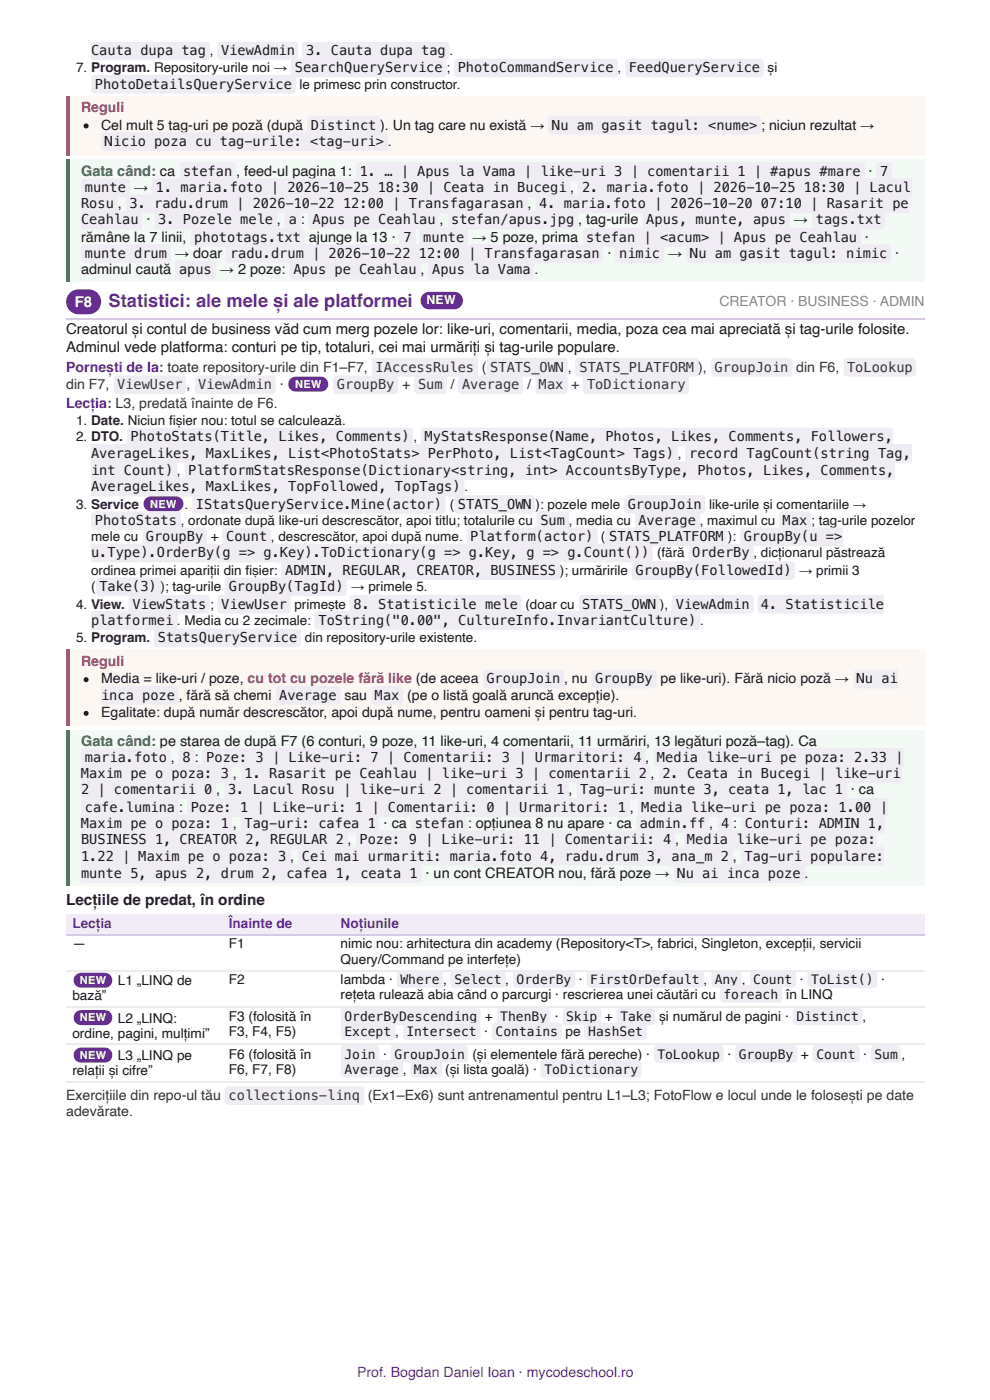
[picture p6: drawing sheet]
<svg xmlns="http://www.w3.org/2000/svg" width="210mm" height="297mm" viewBox="0 0 210 297" stroke-linecap="round" stroke-linejoin="round" font-family="sans-serif">
<defs><g id="words">
<text font-size="3.9" fill="#662d91" x="23" y="65.1">Statistici: ale mele și ale platformei</text>
<text font-size="3.2" fill="#fff" x="15.9" y="65.1">F8</text>
<g font-size="3.2" fill="#1a1a1a">
<text x="14" y="70.9">Creatorul și contul de business văd cum merg pozele lor: like-uri, comentarii, media, poza cea mai apreciată și tag-urile folosite.</text>
<text x="14" y="74.6">Adminul vede platforma: conturi pe tip, totaluri, cei mai urmăriți și tag-urile populare.</text>
</g>
<text font-size="3.2" fill="#2a1140" x="14" y="192.1">Lecțiile de predat, în ordine</text>
<g font-size="3.1" fill="#2f7d4f">
<text x="17.2" y="37.3">Gata când: ca</text>
<text x="17.2" y="158.2">Gata când: pe starea de după F7 (6 conturi, 9 poze, 11 like-uri, 4 comentarii, 11 urmăriri, 13 legături poză–tag). Ca</text>
</g>
<g font-size="3.1" fill="#1a1a1a">
<text x="28.3" y="40.7">→</text>
<text x="50" y="37.3">,</text>
<text x="51.7" y="37.3">feed-ul pagina 1:</text>
<text x="184.1" y="37.3">·</text>
<text x="25" y="44.2">,</text>
<text x="31" y="47.6">·</text>
<text x="93.2" y="47.6">,</text>
<text x="122.6" y="47.6">, tag-urile</text>
<text x="168.3" y="47.6">→</text>
<text x="17.2" y="51.3">rămâne la 7 linii,</text>
<text x="65.5" y="51.3">ajunge la 13 ·</text>
<text x="100.1" y="51.3">→ 5 poze, prima</text>
<text x="183.4" y="51.3">·</text>
<text x="17.2" y="58.2">adminul caută</text>
<text x="37.1" y="54.8">→ doar</text>
<text x="46.6" y="58.2">→ 2 poze:</text>
<text x="113.3" y="58.2">.</text>
<text x="128.8" y="54.8">·</text>
<text x="141.6" y="54.8">→</text>
<text x="189.8" y="54.8">·</text>
<text x="136.8" y="161.7">,</text>
<text x="49.3" y="165.1">,</text>
<text x="137.9" y="165.1">,</text>
<text x="37.9" y="172.2">:</text>
<text x="45.9" y="168.5">,</text>
<text x="180.4" y="168.5">· ca</text>
<text x="49.3" y="175.7">,</text>
<text x="81.3" y="175.7">· ca</text>
<text x="100.9" y="175.7">opțiunea 8 nu apare · ca</text>
<text x="143.2" y="179.1">,</text>
<text x="150.4" y="175.7">,</text>
<text x="155.4" y="175.7">:</text>
<text x="155.4" y="182.6">,</text>
<text x="90.2" y="186.3">· un cont CREATOR nou, fără poze →</text>
</g>
<g font-size="3" fill="#b5502f">
<text x="17.2" y="23.8">Reguli</text>
<text x="17.2" y="141.3">Reguli</text>
</g>
<g font-size="3" fill="#1a1a1a">
<text x="21.4" y="27.5">Cel mult 5 tag-uri pe poză (după</text>
<text x="163" y="27.5">niciun rezultat →</text>
<text x="21.4" y="145">Media = like-uri / poze, cu tot cu pozele fără like (de aceea</text>
<text x="37.9" y="148.4">,</text>
<text x="39.6" y="148.4">fără să chemi</text>
<text x="73" y="148.4">sau</text>
<text x="86.3" y="148.4">(pe o listă goală aruncă excepție).</text>
<text x="121.3" y="145">nu</text>
<text x="140" y="145">pe like-uri). Fără nicio poză →</text>
<text x="21.4" y="152.1">Egalitate: după număr descrescător, apoi după nume, pentru oameni și pentru tag-uri.</text>
</g>
<text font-size="3" fill="#888" x="152.5" y="64.8">CREATOR · BUSINESS · ADMIN</text>
<g font-size="3" fill="#662d91">
<text x="14" y="78.8">Pornești de la: toate repository-urile din F1–F7,</text>
<text x="14" y="86.5">Lecția: L3, predată înainte de F6.</text>
<text x="75.7" y="292.1">Prof. Bogdan Daniel Ioan · mycodeschool.ro</text>
</g>
<g font-size="3" fill="#333">
<text x="14" y="82.6">din F7,</text>
<text x="39.5" y="82.6">,</text>
<text x="59.3" y="82.6">·</text>
<text x="85.3" y="82.6">+</text>
<text x="95.5" y="82.6">/</text>
<text x="102.2" y="78.8">(</text>
<text x="111.8" y="82.6">/</text>
<text x="120.4" y="78.8">,</text>
<text x="121.1" y="82.6">+</text>
<text x="149" y="78.8">,</text>
<text x="168.8" y="78.8">din F6,</text>
<text x="14" y="233.4">Exercițiile din repo-ul tău</text>
<text x="78" y="233.4">(Ex1–Ex6) sunt antrenamentul pentru L1–L3; FotoFlow e locul unde le folosești pe date</text>
<text x="14" y="236.8">adevărate.</text>
</g>
<g font-size="2.9" fill="#1a1a1a">
<text x="19.3" y="11.6">Cauta dupa tag</text>
<text x="44.5" y="11.6">,</text>
<text x="46.9" y="11.6">ViewAdmin</text>
<text x="64.9" y="11.6">3. Cauta dupa tag</text>
<text x="95.3" y="11.6">.</text>
<text x="16.1" y="15.3">7. Program. Repository-urile noi →</text>
<text x="62.5" y="15.3">SearchQueryService ;</text>
<text x="97" y="15.3">PhotoCommandService ,</text>
<text x="133.3" y="15.3">FeedQueryService</text>
<text x="162.7" y="15.3">și</text>
<text x="20.1" y="18.8">PhotoDetailsQueryService</text>
<text x="63.5" y="18.8">le primesc prin constructor.</text>
<text x="65.9" y="27.5">Distinct ). Un tag care nu există →</text>
<text x="117.1" y="27.5">Nu am gasit tagul: &lt;nume&gt; ;</text>
<text x="22.2" y="31">Nicio poza cu tag-urile: &lt;tag-uri&gt; .</text>
<text x="18" y="40.7">munte</text>
<text x="33.1" y="40.7">1. maria.foto | 2026-10-25</text>
<text x="38.8" y="37.3">stefan</text>
<text x="76.3" y="37.3">1. … | Apus la Vama | like-uri 3 | comentarii 1 | #apus #mare</text>
<text x="80.1" y="40.7">18:30 | Ceata in Bucegi ,</text>
<text x="123.4" y="40.7">2. maria.foto | 2026-10-25</text>
<text x="170.4" y="40.7">18:30 | Lacul</text>
<text x="186.6" y="37.3">7</text>
<text x="17.2" y="44.2">Rosu</text>
<text x="17.2" y="47.6">Ceahlau</text>
<text x="27.5" y="44.2">3. radu.drum | 2026-10-22</text>
<text x="33.5" y="47.6">3. Pozele mele ,</text>
<text x="61.2" y="47.6">a :</text>
<text x="66.2" y="47.6">Apus pe Ceahlau</text>
<text x="72.7" y="44.2">12:00 | Transfagarasan ,</text>
<text x="95.7" y="47.6">stefan/apus.jpg</text>
<text x="114.3" y="44.2">4. maria.foto | 2026-10-20</text>
<text x="137" y="47.6">Apus, munte, apus</text>
<text x="161.3" y="44.2">07:10 | Rasarit pe</text>
<text x="173" y="47.6">tags.txt</text>
<text x="41.2" y="51.3">phototags.txt</text>
<text x="85.6" y="51.3">7</text>
<text x="89.7" y="51.3">munte</text>
<text x="124.3" y="51.3">stefan | &lt;acum&gt; | Apus pe Ceahlau</text>
<text x="18" y="54.8">munte drum</text>
<text x="38" y="58.2">apus</text>
<text x="48.8" y="54.8">radu.drum | 2026-10-22</text>
<text x="62.2" y="58.2">Apus pe Ceahlau ,</text>
<text x="88.8" y="54.8">12:00 | Transfagarasan</text>
<text x="91.6" y="58.2">Apus la Vama</text>
<text x="131.3" y="54.8">nimic</text>
<text x="146.3" y="54.8">Nu am gasit tagul: nimic</text>
<text x="16.1" y="90.2">1. Date. Niciun fi șier nou: totul se calculează.</text>
<text x="16.1" y="93.7">2. DTO.</text>
<text x="27.7" y="93.7">PhotoStats(Title, Likes, Comments)</text>
<text x="87.7" y="93.7">,</text>
<text x="90.1" y="93.7">MyStatsResponse(Name, Photos, Likes, Comments, Followers,</text>
<text x="19.3" y="97.1">AverageLikes, MaxLikes, List&lt;PhotoStats&gt; PerPhoto, List&lt;TagCount&gt; Tags)</text>
<text x="19.3" y="100.8">int Count) ,</text>
<text x="39.9" y="100.8">PlatformStatsResponse(Dictionary&lt;string, int&gt; AccountsByType, Photos, Likes, Comments,</text>
<text x="143.7" y="97.1">,</text>
<text x="146.1" y="97.1">record TagCount(string Tag,</text>
<text x="16.1" y="108">3. Service</text>
<text x="19.3" y="104.2">AverageLikes, MaxLikes, TopFollowed, TopTags)</text>
<text x="39.1" y="108">.</text>
<text x="41.5" y="108">IStatsQueryService.Mine(actor)</text>
<text x="95.3" y="108">(</text>
<text x="97.1" y="108">STATS_OWN</text>
<text x="98.5" y="104.2">.</text>
<text x="113.6" y="108">): pozele mele</text>
<text x="133.1" y="108">GroupJoin</text>
<text x="150.3" y="108">like-urile și comentariile →</text>
<text x="20.1" y="111.4">PhotoStats ,</text>
<text x="39.9" y="111.4">ordonate după like-uri descrescător, apoi titlu; totalurile cu</text>
<text x="114.6" y="111.4">Sum ,</text>
<text x="122.2" y="111.4">media cu</text>
<text x="135.4" y="111.4">Average ,</text>
<text x="149.9" y="111.4">maximul cu</text>
<text x="166" y="111.4">Max</text>
<text x="172" y="111.4">;</text>
<text x="173.6" y="111.4">tag-urile pozelor</text>
<text x="19.3" y="114.8">mele cu</text>
<text x="19.3" y="118.3">u.Type).OrderBy(g =&gt; g.Key).ToDictionary(g =&gt; g.Key, g =&gt; g.Count())</text>
<text x="30.9" y="114.8">GroupBy</text>
<text x="44.7" y="114.8">+</text>
<text x="47.9" y="114.8">Count</text>
<text x="57.4" y="114.8">,</text>
<text x="59" y="114.8">descrescător, apoi după nume.</text>
<text x="99.7" y="114.8">Platform(actor)</text>
<text x="127.4" y="114.8">(</text>
<text x="129.2" y="114.8">STATS_PLATFORM</text>
<text x="139.3" y="118.3">(fără</text>
<text x="146.8" y="118.3">OrderBy ,</text>
<text x="154.3" y="114.8">):</text>
<text x="157.7" y="114.8">GroupBy(u =&gt;</text>
<text x="161.3" y="118.3">dicționarul păstrează</text>
<text x="19.3" y="122">ordinea primei apariții din fi șier:</text>
<text x="19.3" y="125.4">(</text>
<text x="21.1" y="125.4">Take(3) ); tag-urile</text>
<text x="48.5" y="125.4">GroupBy(TagId)</text>
<text x="60.4" y="122">ADMIN, REGULAR, CREATOR, BUSINESS )</text>
<text x="74.5" y="125.4">→ primele 5.</text>
<text x="119.7" y="122">; urmăririle</text>
<text x="134.7" y="122">GroupBy(FollowedId)</text>
<text x="169.4" y="122">→ primii 3</text>
<text x="16.1" y="129.1">4. View.</text>
<text x="28.1" y="129.1">ViewStats</text>
<text x="44.5" y="129.1">;</text>
<text x="46.9" y="129.1">ViewUser</text>
<text x="62.4" y="129.1">primește</text>
<text x="75" y="129.1">8. Statisticile mele</text>
<text x="111.4" y="129.1">(doar cu</text>
<text x="123.5" y="129.1">STATS_OWN ),</text>
<text x="143.3" y="129.1">ViewAdmin</text>
<text x="161.3" y="129.1">4. Statisticile</text>
<text x="16.1" y="136.3">5. Program.</text>
<text x="19.3" y="132.6">platformei .</text>
<text x="33.5" y="136.3">StatsQueryService</text>
<text x="39.1" y="132.6">Media cu 2 zecimale:</text>
<text x="64.6" y="136.3">din repository-urile existente.</text>
<text x="67.5" y="132.6">ToString(&quot;0.00&quot;, CultureInfo.InvariantCulture) .</text>
<text x="21.4" y="148.4">inca poze</text>
<text x="59.2" y="148.4">Average</text>
<text x="79.5" y="148.4">Max</text>
<text x="103.1" y="145">GroupJoin ,</text>
<text x="126.2" y="145">GroupBy</text>
<text x="181.6" y="145">Nu ai</text>
<text x="18" y="161.7">maria.foto ,</text>
<text x="38.7" y="161.7">8 :</text>
<text x="43.7" y="161.7">Poze: 3 | Like-uri: 7 | Comentarii: 3 | Urmaritori: 4</text>
<text x="139.3" y="161.7">Media like-uri pe poza: 2.33 |</text>
<text x="17.2" y="165.1">Maxim pe o poza: 3</text>
<text x="51.8" y="165.1">1. Rasarit pe Ceahlau | like-uri 3 | comentarii 2</text>
<text x="140.4" y="165.1">2. Ceata in Bucegi | like-uri</text>
<text x="17.2" y="168.5">2 | comentarii 0</text>
<text x="18" y="172.2">cafe.lumina</text>
<text x="40.4" y="172.2">Poze: 1 | Like-uri: 1 | Comentarii: 0 | Urmaritori: 1 ,</text>
<text x="48.4" y="168.5">3. Lacul Rosu | like-uri 2 | comentarii 1 ,</text>
<text x="123" y="168.5">Tag-uri: munte 3, ceata 1, lac 1</text>
<text x="136" y="172.2">Media like-uri pe poza: 1.00 |</text>
<text x="17.2" y="175.7">Maxim pe o poza: 1</text>
<text x="17.2" y="179.1">BUSINESS 1, CREATOR 2, REGULAR 2 ,</text>
<text x="51.8" y="175.7">Tag-uri: cafea 1</text>
<text x="76.2" y="179.1">Poze: 9 | Like-uri: 11 | Comentarii: 4</text>
<text x="87.9" y="175.7">stefan :</text>
<text x="135.6" y="175.7">admin.ff</text>
<text x="145.7" y="179.1">Media like-uri pe poza:</text>
<text x="152.9" y="175.7">4</text>
<text x="157.9" y="175.7">Conturi: ADMIN 1,</text>
<text x="17.2" y="182.6">1.22 | Maxim pe o poza: 3 ,</text>
<text x="64" y="182.6">Cei mai urmariti: maria.foto 4, radu.drum 3, ana_m 2</text>
<text x="157.9" y="182.6">Tag-uri populare:</text>
<text x="17.2" y="186.3">munte 5, apus 2, drum 2, cafea 1, ceata 1</text>
<text x="143.6" y="186.3">Nu ai inca poze .</text>
<text x="15.3" y="201.1">—</text>
<text x="48.5" y="201.1">F1</text>
<text x="72.2" y="201.1">nimic nou: arhitectura din academy (Repository&lt;T&gt;, fabrici, Singleton, excepții, servicii</text>
<text x="25" y="209">L1 „LINQ de</text>
<text x="48.5" y="208.8">F2</text>
<text x="72.2" y="204.5">Query/Command pe interfețe)</text>
<text x="72.2" y="208.8">lambda · Where , Select , OrderBy · FirstOrDefault , Any , Count · ToList() ·</text>
<text x="15.3" y="212.2">bază”</text>
<text x="72.2" y="211.9">rețeta rulează abia când o parcurgi · rescrierea unei căutări cu foreach în LINQ</text>
<text x="15.3" y="220.1">ordine, pagini, mulțimi”</text>
<text x="25" y="217">L2 „LINQ:</text>
<text x="48.5" y="216.7">F3 (folosită în</text>
<text x="48.5" y="219.9">F3, F4, F5)</text>
<text x="25" y="224.9">L3 „LINQ pe</text>
<text x="48.5" y="224.6">F6 (folosită în</text>
<text x="48.5" y="227.8">F6, F7, F8)</text>
<text x="15.3" y="228.1">relații și cifre”</text>
</g>
<g font-size="2.9" fill="#333">
<text x="24.8" y="82.6">ViewUser</text>
<text x="42" y="82.6">ViewAdmin</text>
<text x="71.4" y="82.6">GroupBy</text>
<text x="79.6" y="78.8">IAccessRules</text>
<text x="88.6" y="82.6">Sum</text>
<text x="98" y="82.6">Average</text>
<text x="103.9" y="78.8">STATS_OWN</text>
<text x="114.2" y="82.6">Max</text>
<text x="122.9" y="78.8">STATS_PLATFORM )</text>
<text x="124.5" y="82.6">ToDictionary</text>
<text x="151.5" y="78.8">GroupJoin</text>
<text x="179.6" y="78.8">ToLookup</text>
<text x="48.5" y="233.4">collections-linq</text>
</g>
<g font-size="2.9" fill="#662d91">
<text x="15.3" y="196.9">Lecția</text>
<text x="48.5" y="196.9">Înainte de</text>
<text x="72.2" y="196.9">Noțiunile</text>
</g>
<g font-size="2.8" fill="#1a1a1a">
<text x="73" y="216.7">OrderByDescending + ThenBy · Skip + Take și numărul de pagini · Distinct ,</text>
<text x="73" y="219.9">Except , Intersect · Contains pe HashSet</text>
<text x="73" y="224.6">Join · GroupJoin (și elementele fără pereche) · ToLookup · GroupBy + Count · Sum ,</text>
<text x="73" y="227.8">Average , Max (și lista goală) · ToDictionary</text>
</g>
<text font-size="2.6" fill="#fff" x="90.4" y="64.6">NEW</text>
<g font-size="2.3" fill="#fff">
<text x="62.6" y="82.3">NEW</text>
<text x="31.9" y="107.7">NEW</text>
<text x="16.9" y="208.8">NEW</text>
<text x="16.9" y="216.7">NEW</text>
<text x="16.9" y="224.6">NEW</text>
</g>
</g></defs>
<path d="M14 20.4h182.1v12.7h-182.1z" fill="#fdf7f4"/>
<path d="M14 20.4h.8v12.7h-.8z" fill="#b5502f"/>
<path d="M14 33.9h182.1v25.9h-182.1z" fill="#f3f9f5"/>
<path d="M14 33.9h.8v25.9h-.8z" fill="#2f7d4f"/>
<path d="M14 67.6h182.1" fill="none" stroke="#d6c9e4" stroke-width=".26"/>
<path d="M14 137.8h182.1v16.2h-182.1z" fill="#fdf7f4"/>
<path d="M14 137.8h.8v16.2h-.8z" fill="#b5502f"/>
<path d="M14 154.8h182.1v33.1h-182.1z" fill="#f3f9f5"/>
<path d="M14 154.8h.8v33.1h-.8z" fill="#2f7d4f"/>
<g fill="#f2ecf7">
<path d="M14 193.9h33.1v4.3h-33.1z"/>
<path d="M47.1 193.9h23.8v4.3h-23.8z"/>
<path d="M70.9 193.9h125.2v4.3h-125.2z"/>
</g>
<path d="M14 198.3h182.1" fill="none" stroke="#d6c9e4" stroke-width=".26"/>
<path d="M14 206h182.1M14 213.7h182.1M14 221.6h182.1M14 229.5h182.1" fill="none" stroke="#ececec" stroke-width=".26"/>
<g fill="#f0ecf4">
<path d="M19.3 8.9h24.4a.54 .54 0 0 1 .5 .1 .54 .54 0 0 1 .2 .5v2.4a.79 .79 0 0 1-.7 .8h-24.4z"/>
<path d="M46.3 9l16.1-.1a.54 .54 0 0 1 .6 .1 .54 .54 0 0 1 .2 .5v2.4a.79 .79 0 0 1-.8 .8h-15.6a.79 .79 0 0 1-.8-.8v-2.4z"/>
<path d="M64.3 9l30.2-.1a.54 .54 0 0 1 .5 .1 .54 .54 0 0 1 .2 .5v2.4a.79 .79 0 0 1-.7 .8h-29.7a.79 .79 0 0 1-.8-.8v-2.4z"/>
<path d="M61.9 12.7l.5-.3h31.5a.79 .79 0 0 1 .8 .8v2.4a.79 .79 0 0 1-.8 .8h-31.5a.79 .79 0 0 1-.8-.8v-2.4z"/>
<path d="M96.5 12.7l.6-.3h33.1a.79 .79 0 0 1 .8 .8v2.4a.79 .79 0 0 1-.8 .8h-33.1a.79 .79 0 0 1-.8-.8v-2.4z"/>
<path d="M132.8 12.7l.5-.3h27.8a.79 .79 0 0 1 .8 .8v2.4a.79 .79 0 0 1-.8 .8h-27.8a.79 .79 0 0 1-.7-.8v-2.4z"/>
<path d="M19.5 16.1l.6-.2h41.8a.79 .79 0 0 1 .8 .8v2.4a.79 .79 0 0 1-.8 .7h-41.8a.79 .79 0 0 1-.8-.7v-2.4z"/>
</g>
<circle cx="18.3" cy="26.7" r=".53" fill="#1a1a1a"/>
<g fill="#f0ecf4">
<path d="M65.3 24.8l.6-.2h14a.79 .79 0 0 1 .8 .8v2.4a.79 .79 0 0 1-.8 .8h-14a.79 .79 0 0 1-.8-.8v-2.4z"/>
<path d="M116.4 24.8l.5-.2h43.7a.79 .79 0 0 1 .8 .8v2.4a.79 .79 0 0 1-.8 .8h-43.7a.79 .79 0 0 1-.7-.8v-2.4z"/>
<path d="M21.7 28.3l.5-.3h59.3a.79 .79 0 0 1 .8 .8v2.4a.79 .79 0 0 1-.8 .8h-59.3a.79 .79 0 0 1-.8-.8v-2.4z"/>
<path d="M38.3 34.6l.6-.2h10.3a.79 .79 0 0 1 .8 .8v2.4a.79 .79 0 0 1-.8 .8h-10.3a.79 .79 0 0 1-.8-.8v-2.4z"/>
<path d="M75.6 34.6l.6-.2h106.4a.79 .79 0 0 1 .8 .8v2.4a.79 .79 0 0 1-.8 .8h-106.4a.79 .79 0 0 1-.8-.8v-2.4z"/>
<path d="M186 34.6l.5-.2h1.9a.79 .79 0 0 1 .8 .8v2.4a.79 .79 0 0 1-.8 .8h-1.9a.79 .79 0 0 1-.8-.8v-2.4z"/>
<path d="M17.4 38.1l.6-.3h8.7a.79 .79 0 0 1 .8 .8v2.4a.79 .79 0 0 1-.8 .8h-8.7a.79 .79 0 0 1-.8-.8v-2.4z"/>
<path d="M32.5 38.1l.6-.3h87a.79 .79 0 0 1 .8 .8v2.4a.79 .79 0 0 1-.8 .8h-87a.79 .79 0 0 1-.8-.8v-2.4z"/>
<path d="M122.7 38.1l.6-.3h69.9v4h-69.9a.79 .79 0 0 1-.8-.8v-2.4z"/>
<path d="M17.1 41.3h7a.79 .79 0 0 1 .8 .8v2.4a.79 .79 0 0 1-.8 .7h-7z"/>
<path d="M27 41.5l.5-.2h83.6a.79 .79 0 0 1 .8 .8v2.4a.79 .79 0 0 1-.8 .7h-83.6a.79 .79 0 0 1-.8-.7v-2.4z"/>
<path d="M113.7 41.5l.6-.2h78.4v3.9h-78.4a.79 .79 0 0 1-.8-.7v-2.4z"/>
<path d="M17.1 44.7h12.3a.79 .79 0 0 1 .8 .8v2.4a.79 .79 0 0 1-.8 .8h-12.3z"/>
<path d="M33 44.9l.6-.2h24.3a.79 .79 0 0 1 .8 .8v2.4a.79 .79 0 0 1-.8 .8h-24.3a.79 .79 0 0 1-.8-.8v-2.4z"/>
<path d="M60.6 44.9l.5-.2h1.9a.79 .79 0 0 1 .8 .8v2.4a.79 .79 0 0 1-.8 .8h-1.9a.79 .79 0 0 1-.8-.8v-2.4z"/>
<path d="M65.6 44.9l.5-.2h26.2a.79 .79 0 0 1 .8 .8v2.4a.79 .79 0 0 1-.8 .8h-26.2a.79 .79 0 0 1-.7-.8v-2.4z"/>
<path d="M95.2 44.9l.6-.2h25.9a.79 .79 0 0 1 .8 .8v2.4a.79 .79 0 0 1-.8 .8h-25.9a.79 .79 0 0 1-.8-.8v-2.4z"/>
<path d="M136.5 44.9l.6-.2h29.6a.79 .79 0 0 1 .8 .8v2.4a.79 .79 0 0 1-.8 .8h-29.6a.79 .79 0 0 1-.8-.8v-2.4z"/>
<path d="M172.5 44.9l.5-.2h13.8a.79 .79 0 0 1 .8 .8v2.4a.79 .79 0 0 1-.8 .8h-13.8a.79 .79 0 0 1-.8-.8v-2.4z"/>
<path d="M40.7 48.7l.6-.3h22.5a.79 .79 0 0 1 .8 .8v2.4a.79 .79 0 0 1-.8 .8h-22.5a.79 .79 0 0 1-.8-.8v-2.4z"/>
<path d="M84.9 48.7l.6-.3h1.8a.79 .79 0 0 1 .8 .8v2.4a.79 .79 0 0 1-.8 .8h-1.8a.79 .79 0 0 1-.8-.8v-2.4z"/>
<path d="M89.1 48.7l.6-.3h8.7a.79 .79 0 0 1 .8 .8v2.4a.79 .79 0 0 1-.8 .8h-8.7a.79 .79 0 0 1-.8-.8v-2.4z"/>
<path d="M123.8 48.7l.6-.3h57.4a.79 .79 0 0 1 .8 .8v2.4a.79 .79 0 0 1-.8 .8h-57.4a.79 .79 0 0 1-.8-.8v-2.4z"/>
<path d="M17.4 52.1l.6-.2h17.5a.79 .79 0 0 1 .7 .8v2.3a.79 .79 0 0 1-.7 .8h-17.5a.79 .79 0 0 1-.8-.8v-2.3z"/>
<path d="M48.1 52.1l.6-.2h78.3a.79 .79 0 0 1 .8 .8v2.3a.79 .79 0 0 1-.8 .8h-78.3a.79 .79 0 0 1-.8-.8v-2.3z"/>
<path d="M130.7 52.1l.5-.2h8.8a.79 .79 0 0 1 .8 .8v2.3a.79 .79 0 0 1-.8 .8h-8.8a.79 .79 0 0 1-.8-.8v-2.3z"/>
<path d="M145.8 52.1l.5-.2h41.8a.79 .79 0 0 1 .8 .8v2.3a.79 .79 0 0 1-.8 .8h-41.8a.79 .79 0 0 1-.8-.8v-2.3z"/>
<path d="M37.3 55.5l.5-.2h7.2a.79 .79 0 0 1 .8 .8v2.4a.79 .79 0 0 1-.8 .8h-7.2a.79 .79 0 0 1-.8-.8v-2.4z"/>
<path d="M61.6 55.5l.6-.2h26.2a.79 .79 0 0 1 .8 .8v2.4a.79 .79 0 0 1-.8 .8h-26.2a.79 .79 0 0 1-.8-.8v-2.4z"/>
<path d="M91 55.5l.5-.2h20.9a.79 .79 0 0 1 .8 .8v2.4a.79 .79 0 0 1-.8 .8h-20.9a.79 .79 0 0 1-.7-.8v-2.4z"/>
</g>
<g fill="#662d91">
<path d="M14.8 62.2l.7-.5 .7-.3h2.6a2.65 2.65 0 0 1 2.6 2.6 2.65 2.65 0 0 1-2.6 2.7h-2.1a2.65 2.65 0 0 1-2.5-1.7 2.65 2.65 0 0 1 .6-2.8z"/>
<path d="M89.7 62.5l.6-.4 .5-.2h5.5a1.85 1.85 0 0 1 1.9 1.9 1.85 1.85 0 0 1-1.9 1.8h-5.3a1.85 1.85 0 0 1-1.7-1.1 1.85 1.85 0 0 1 .4-2z"/>
</g>
<g fill="#f0ecf4">
<path d="M79.1 76.2l.5-.3h20.9a.79 .79 0 0 1 .8 .8v2.4a.79 .79 0 0 1-.8 .8h-20.9a.79 .79 0 0 1-.8-.8v-2.4z"/>
<path d="M103.4 76.2l.6-.3h15.6a.79 .79 0 0 1 .8 .8v2.4a.79 .79 0 0 1-.8 .8h-15.6a.79 .79 0 0 1-.8-.8v-2.4z"/>
<path d="M122.2 76.2l.6-.3h24.6a.79 .79 0 0 1 .8 .8v2.4a.79 .79 0 0 1-.8 .8h-24.6a.79 .79 0 0 1-.8-.8v-2.4z"/>
<path d="M151 76.2l.6-.3h15.6a.79 .79 0 0 1 .8 .8v2.4a.79 .79 0 0 1-.8 .8h-15.6a.79 .79 0 0 1-.8-.8v-2.4z"/>
<path d="M179.1 76.2l.6-.3h13.7a.79 .79 0 0 1 .8 .8v2.4a.79 .79 0 0 1-.8 .8h-13.7a.79 .79 0 0 1-.8-.8v-2.4z"/>
<path d="M24.3 79.9l.6-.3h13.7a.79 .79 0 0 1 .8 .8v2.4a.79 .79 0 0 1-.8 .8h-13.7a.79 .79 0 0 1-.8-.8v-2.4z"/>
<path d="M41.5 79.9l.6-.3h15.6a.79 .79 0 0 1 .8 .8v2.4a.79 .79 0 0 1-.8 .8h-15.6a.79 .79 0 0 1-.8-.8v-2.4z"/>
</g>
<path d="M61.6 80.4l1-.5h5.4a1.59 1.59 0 0 1 1.6 1.6 1.59 1.59 0 0 1-1.6 1.6h-5.3a1.59 1.59 0 0 1-1.5-1 1.59 1.59 0 0 1 .4-1.7z" fill="#662d91"/>
<g fill="#f0ecf4">
<path d="M70.9 79.9l.5-.3h12.2a.79 .79 0 0 1 .8 .8v2.4a.79 .79 0 0 1-.8 .8h-12.2a.79 .79 0 0 1-.8-.8v-2.4z"/>
<path d="M88.1 79.9l.5-.3h5.3a.79 .79 0 0 1 .8 .8v2.4a.79 .79 0 0 1-.8 .8h-5.3a.79 .79 0 0 1-.8-.8v-2.4z"/>
<path d="M97.3 79.9l.6-.3h12.2a.79 .79 0 0 1 .8 .8v2.4a.79 .79 0 0 1-.8 .8h-12.2a.79 .79 0 0 1-.8-.8v-2.4z"/>
<path d="M113.7 79.9l.6-.3h5.3a.79 .79 0 0 1 .8 .8v2.4a.79 .79 0 0 1-.8 .8h-5.3a.79 .79 0 0 1-.8-.8v-2.4z"/>
<path d="M123.8 79.9l.6-.3h20.9a.79 .79 0 0 1 .7 .8v2.4a.79 .79 0 0 1-.7 .8h-20.9a.79 .79 0 0 1-.8-.8v-2.4z"/>
<path d="M27.2 91l.6-.2h59a.79 .79 0 0 1 .8 .7v2.4a.79 .79 0 0 1-.8 .8h-59a.79 .79 0 0 1-.8-.8v-2.4z"/>
<path d="M89.4 91l.6-.2h99.2v3.9h-99.2a.79 .79 0 0 1-.8-.8v-2.4z"/>
<path d="M19.3 94.2h123.6a.79 .79 0 0 1 .8 .8v2.4a.79 .79 0 0 1-.8 .8h-123.6z"/>
<path d="M145.5 94.4l.5-.2h47.2v4h-47.2a.79 .79 0 0 1-.7-.8v-2.4z"/>
<path d="M19.3 97.9h17.5a.79 .79 0 0 1 .8 .8v2.4a.79 .79 0 0 1-.8 .8h-17.5z"/>
<path d="M39.4 98.1l.6-.2h149.8v4h-149.8a.79 .79 0 0 1-.8-.8v-2.4z"/>
<path d="M19.3 101.3h78.3a.79 .79 0 0 1 .8 .8v2.4a.79 .79 0 0 1-.8 .8h-78.3z"/>
</g>
<path d="M30.9 105.8l1-.5h5.4a1.59 1.59 0 0 1 1.6 1.6 1.59 1.59 0 0 1-1.6 1.6h-5.3a1.59 1.59 0 0 1-1.5-1 1.59 1.59 0 0 1 .4-1.7z" fill="#662d91"/>
<g fill="#f0ecf4">
<path d="M41 105.3l.5-.3h52.2a.79 .79 0 0 1 .8 .8v2.4a.79 .79 0 0 1-.8 .8h-52.2a.79 .79 0 0 1-.8-.8v-2.4z"/>
<path d="M96.5 105.3l.6-.3h15.6a.79 .79 0 0 1 .8 .8v2.4a.79 .79 0 0 1-.8 .8h-15.6a.79 .79 0 0 1-.8-.8v-2.4z"/>
<path d="M132.5 105.3l.6-.3h15.6a.79 .79 0 0 1 .8 .8v2.4a.79 .79 0 0 1-.8 .8h-15.6a.79 .79 0 0 1-.8-.8v-2.4z"/>
<path d="M19.5 108.7l.6-.2h17.5a.79 .79 0 0 1 .8 .8v2.4a.79 .79 0 0 1-.8 .7h-17.5a.79 .79 0 0 1-.8-.7v-2.4z"/>
<path d="M114 108.7l.6-.2h5.3a.79 .79 0 0 1 .7 .8v2.4a.79 .79 0 0 1-.7 .7h-5.3a.79 .79 0 0 1-.8-.7v-2.4z"/>
<path d="M134.9 108.7l.6-.2h12.1a.79 .79 0 0 1 .8 .8v2.4a.79 .79 0 0 1-.8 .7h-12.1a.79 .79 0 0 1-.8-.7v-2.4z"/>
<path d="M165.3 108.7l.6-.2h5.3a.79 .79 0 0 1 .8 .8v2.4a.79 .79 0 0 1-.8 .7h-5.3a.79 .79 0 0 1-.8-.7v-2.4z"/>
<path d="M30.4 112.2l.6-.3h12.1a.79 .79 0 0 1 .8 .8v2.4a.79 .79 0 0 1-.8 .8h-12.1a.79 .79 0 0 1-.8-.8v-2.4z"/>
<path d="M47.3 112.2l.6-.3h8.7a.79 .79 0 0 1 .8 .8v2.4a.79 .79 0 0 1-.8 .8h-8.7a.79 .79 0 0 1-.8-.8v-2.4z"/>
<path d="M99.2 112.2l.5-.3h26.2a.79 .79 0 0 1 .8 .8v2.4a.79 .79 0 0 1-.8 .8h-26.2a.79 .79 0 0 1-.7-.8v-2.4z"/>
<path d="M128.6 112.2l.5-.3h24.4a.79 .79 0 0 1 .8 .8v2.4a.79 .79 0 0 1-.8 .8h-24.4a.79 .79 0 0 1-.8-.8v-2.4z"/>
<path d="M157.1 112.2l.6-.3h20.9v4h-20.9a.79 .79 0 0 1-.8-.8v-2.4z"/>
<path d="M19.3 115.4h118.3a.79 .79 0 0 1 .8 .8v2.3a.79 .79 0 0 1-.8 .8h-118.3z"/>
<path d="M146.3 115.6l.5-.2h12.2a.79 .79 0 0 1 .8 .8v2.3a.79 .79 0 0 1-.8 .8h-12.2a.79 .79 0 0 1-.8-.8v-2.3z"/>
<path d="M59.8 119.3l.5-.2h57.7a.79 .79 0 0 1 .8 .8v2.3a.79 .79 0 0 1-.8 .8h-57.7a.79 .79 0 0 1-.8-.8v-2.3z"/>
<path d="M134.1 119.3l.6-.2h33a.79 .79 0 0 1 .8 .8v2.3a.79 .79 0 0 1-.8 .8h-33a.79 .79 0 0 1-.8-.8v-2.3z"/>
<path d="M20.6 122.7l.6-.2h12.1a.79 .79 0 0 1 .8 .8v2.4a.79 .79 0 0 1-.8 .8h-12.1a.79 .79 0 0 1-.8-.8v-2.4z"/>
<path d="M47.9 122.7l.5-.2h24.4a.79 .79 0 0 1 .8 .8v2.4a.79 .79 0 0 1-.8 .8h-24.4a.79 .79 0 0 1-.8-.8v-2.4z"/>
<path d="M27.5 126.4l.5-.2h15.7a.79 .79 0 0 1 .7 .8v2.4a.79 .79 0 0 1-.7 .8h-15.7a.79 .79 0 0 1-.7-.8v-2.4z"/>
<path d="M46.3 126.4l.5-.2h14.1a.79 .79 0 0 1 .7 .8v2.4a.79 .79 0 0 1-.7 .8h-14.1a.79 .79 0 0 1-.8-.8v-2.4z"/>
<path d="M74.3 126.4l.6-.2h34.9a.79 .79 0 0 1 .8 .8v2.4a.79 .79 0 0 1-.8 .8h-34.9a.79 .79 0 0 1-.8-.8v-2.4z"/>
<path d="M123 126.4l.6-.2h15.6a.79 .79 0 0 1 .8 .8v2.4a.79 .79 0 0 1-.8 .8h-15.6a.79 .79 0 0 1-.8-.8v-2.4z"/>
<path d="M142.6 126.4l.5-.2h15.9a.79 .79 0 0 1 .8 .8v2.4a.79 .79 0 0 1-.8 .8h-15.9a.79 .79 0 0 1-.8-.8v-2.4z"/>
<path d="M160.8 126.4l.6-.2h26v4h-26a.79 .79 0 0 1-.8-.8v-2.4z"/>
<path d="M19.3 129.6h17.5a.79 .79 0 0 1 .8 .8v2.4a.79 .79 0 0 1-.8 .8h-17.5z"/>
<path d="M66.9 129.9l.6-.3h80.1a.79 .79 0 0 1 .8 .8v2.4a.79 .79 0 0 1-.8 .8h-80.1a.79 .79 0 0 1-.8-.8v-2.4z"/>
<path d="M32.8 133.6l.5-.2h29.7a.79 .79 0 0 1 .8 .7v2.4a.79 .79 0 0 1-.8 .8h-29.7a.79 .79 0 0 1-.8-.8v-2.4z"/>
</g>
<circle cx="18.3" cy="144.2" r=".53" fill="#1a1a1a"/>
<g fill="#f0ecf4">
<path d="M102.6 142.3l.6-.2h15.6a.79 .79 0 0 1 .8 .8v2.4a.79 .79 0 0 1-.8 .8h-15.6a.79 .79 0 0 1-.8-.8v-2.4z"/>
<path d="M125.6 142.3l.6-.2h12.2a.79 .79 0 0 1 .8 .8v2.4a.79 .79 0 0 1-.8 .8h-12.2a.79 .79 0 0 1-.8-.8v-2.4z"/>
<path d="M181.2 142.3l.6-.2h8.5v4h-8.5a.79 .79 0 0 1-.8-.8v-2.4z"/>
<path d="M21.4 145.5h15.6a.79 .79 0 0 1 .8 .8v2.4a.79 .79 0 0 1-.8 .8h-15.6z"/>
<path d="M58.7 145.8l.6-.3h12.1a.79 .79 0 0 1 .8 .8v2.4a.79 .79 0 0 1-.8 .8h-12.1a.79 .79 0 0 1-.8-.8v-2.4z"/>
<path d="M78.8 145.8l.6-.3h5.3a.79 .79 0 0 1 .8 .8v2.4a.79 .79 0 0 1-.8 .8h-5.3a.79 .79 0 0 1-.8-.8v-2.4z"/>
</g>
<circle cx="18.3" cy="151.3" r=".53" fill="#1a1a1a"/>
<g fill="#f0ecf4">
<path d="M17.4 159l.6-.2h17.5a.79 .79 0 0 1 .7 .7v2.4a.79 .79 0 0 1-.7 .8h-17.5a.79 .79 0 0 1-.8-.8v-2.4z"/>
<path d="M38.1 159l.5-.2h1.9a.79 .79 0 0 1 .8 .7v2.4a.79 .79 0 0 1-.8 .8h-1.9a.79 .79 0 0 1-.8-.8v-2.4z"/>
<path d="M43.1 159l.6-.2h92.3a.79 .79 0 0 1 .8 .7v2.4a.79 .79 0 0 1-.8 .8h-92.3a.79 .79 0 0 1-.8-.8v-2.4z"/>
<path d="M138.9 159l.5-.2h52.2v3.9h-52.2a.79 .79 0 0 1-.8-.8v-2.4z"/>
<path d="M17.1 162.2h31.3a.79 .79 0 0 1 .8 .8v2.4a.79 .79 0 0 1-.8 .8h-31.3z"/>
<path d="M51.3 162.4l.6-.2h85.2a.79 .79 0 0 1 .7 .8v2.4a.79 .79 0 0 1-.7 .8h-85.2a.79 .79 0 0 1-.8-.8v-2.4z"/>
<path d="M139.9 162.4l.6-.2h50.6v4h-50.6a.79 .79 0 0 1-.8-.8v-2.4z"/>
<path d="M17.1 165.6h27.9a.79 .79 0 0 1 .8 .8v2.4a.79 .79 0 0 1-.8 .8h-27.9z"/>
<path d="M47.9 165.9l.5-.3h71.5a.79 .79 0 0 1 .7 .8v2.4a.79 .79 0 0 1-.7 .8h-71.5a.79 .79 0 0 1-.8-.8v-2.4z"/>
<path d="M122.5 165.9l.5-.3h55.9a.79 .79 0 0 1 .8 .8v2.4a.79 .79 0 0 1-.8 .8h-55.9a.79 .79 0 0 1-.8-.8v-2.4z"/>
<path d="M17.4 169.6l.6-.3h19a.79 .79 0 0 1 .8 .8v2.4a.79 .79 0 0 1-.8 .8h-19a.79 .79 0 0 1-.8-.8v-2.4z"/>
<path d="M39.9 169.6l.6-.3h92.3a.79 .79 0 0 1 .8 .8v2.4a.79 .79 0 0 1-.8 .8h-92.3a.79 .79 0 0 1-.8-.8v-2.4z"/>
<path d="M135.4 169.6l.6-.3h52.2v4h-52.2a.79 .79 0 0 1-.8-.8v-2.4z"/>
<path d="M17.1 172.8h31.3a.79 .79 0 0 1 .8 .8v2.3a.79 .79 0 0 1-.8 .8h-31.3z"/>
<path d="M51.3 173l.6-.2h27.7a.79 .79 0 0 1 .8 .8v2.3a.79 .79 0 0 1-.8 .8h-27.7a.79 .79 0 0 1-.8-.8v-2.3z"/>
<path d="M87.3 173l.5-.2h10.6a.79 .79 0 0 1 .8 .8v2.3a.79 .79 0 0 1-.8 .8h-10.6a.79 .79 0 0 1-.8-.8v-2.3z"/>
<path d="M135.2 173l.5-.2h13.8a.79 .79 0 0 1 .8 .8v2.3a.79 .79 0 0 1-.8 .8h-13.8a.79 .79 0 0 1-.8-.8v-2.3z"/>
<path d="M152.4 173l.4-.2h1.7a.79 .79 0 0 1 .8 .8v2.3a.79 .79 0 0 1-.8 .8h-1.6a.79 .79 0 0 1-.8-.8v-2.3z"/>
<path d="M157.4 173l.6-.2h29.6v3.9h-29.6a.79 .79 0 0 1-.8-.8v-2.3z"/>
<path d="M17.1 176.2h55.9a.79 .79 0 0 1 .8 .8v2.4a.79 .79 0 0 1-.8 .8h-55.9z"/>
<path d="M75.6 176.4l.6-.2h66.1a.79 .79 0 0 1 .8 .8v2.4a.79 .79 0 0 1-.8 .8h-66.1a.79 .79 0 0 1-.8-.8v-2.4z"/>
<path d="M145.2 176.4l.6-.2h40v4h-40a.79 .79 0 0 1-.8-.8v-2.4z"/>
<path d="M17.1 179.7h43.8a.79 .79 0 0 1 .7 .7v2.4a.79 .79 0 0 1-.7 .8h-43.8z"/>
<path d="M63.5 179.9l.5-.2h90.5a.79 .79 0 0 1 .8 .7v2.4a.79 .79 0 0 1-.8 .8h-90.5a.79 .79 0 0 1-.8-.8v-2.4z"/>
<path d="M157.4 179.9l.6-.2h29.4v3.9h-29.4a.79 .79 0 0 1-.8-.8v-2.4z"/>
<path d="M17.1 183.4h71.5a.79 .79 0 0 1 .8 .8v2.3a.79 .79 0 0 1-.8 .8h-71.5z"/>
<path d="M143.1 183.6l.6-.2h26.2a.79 .79 0 0 1 .8 .8v2.3a.79 .79 0 0 1-.8 .8h-26.2a.79 .79 0 0 1-.8-.8v-2.3z"/>
</g>
<path d="M16.1 206.8l.9-.4h5.2a1.59 1.59 0 0 1 1.6 1.6 1.59 1.59 0 0 1-1.6 1.6h-5a1.59 1.59 0 0 1-1.5-1 1.59 1.59 0 0 1 .4-1.8z" fill="#662d91"/>
<g fill="#f0ecf4">
<path d="M84.4 206.1l.5-.3h8.2a.79 .79 0 0 1 .8 .8v2.2a.79 .79 0 0 1-.8 .8h-8.2a.79 .79 0 0 1-.8-.8v-2.2z"/>
<path d="M95.7 206.1l.6-.3h10.1a.79 .79 0 0 1 .8 .8v2.2a.79 .79 0 0 1-.8 .8h-10.1a.79 .79 0 0 1-.8-.8v-2.2z"/>
<path d="M109 206.1l.5-.3h11.7a.79 .79 0 0 1 .8 .8v2.2a.79 .79 0 0 1-.8 .8h-11.7a.79 .79 0 0 1-.8-.8v-2.2z"/>
<path d="M124.6 206.1l.5-.3h23.3a.79 .79 0 0 1 .8 .8v2.2a.79 .79 0 0 1-.8 .8h-23.3a.79 .79 0 0 1-.7-.8v-2.2z"/>
<path d="M151 206.1l.6-.3h4.8a.79 .79 0 0 1 .8 .8v2.2a.79 .79 0 0 1-.8 .8h-4.8a.79 .79 0 0 1-.8-.8v-2.2z"/>
<path d="M159.2 206.1l.6-.3h8.2a.79 .79 0 0 1 .8 .8v2.2a.79 .79 0 0 1-.8 .8h-8.2a.79 .79 0 0 1-.8-.8v-2.2z"/>
<path d="M171.4 206.1l.6-.3h13.2a.79 .79 0 0 1 .8 .8v2.2a.79 .79 0 0 1-.8 .8h-13.2a.79 .79 0 0 1-.8-.8v-2.2z"/>
<path d="M152.9 209.3l.6-.3h11.6a.79 .79 0 0 1 .8 .8v2.1a.79 .79 0 0 1-.8 .8h-11.6a.79 .79 0 0 1-.8-.8v-2.1z"/>
</g>
<path d="M16.1 214.8l.9-.5h5.2a1.59 1.59 0 0 1 1.6 1.6 1.59 1.59 0 0 1-1.6 1.6h-5a1.59 1.59 0 0 1-1.5-1 1.59 1.59 0 0 1 .4-1.7z" fill="#662d91"/>
<g fill="#f0ecf4">
<path d="M72.5 214l.5-.2h28.1a.79 .79 0 0 1 .8 .8v2.1a.79 .79 0 0 1-.8 .8h-28.1a.79 .79 0 0 1-.8-.8v-2.1z"/>
<path d="M105.5 214l.6-.2h9.8a.79 .79 0 0 1 .8 .8v2.1a.79 .79 0 0 1-.8 .8h-9.8a.79 .79 0 0 1-.8-.8v-2.1z"/>
<path d="M119.6 214l.5-.2h6.6a.79 .79 0 0 1 .8 .8v2.1a.79 .79 0 0 1-.8 .8h-6.6a.79 .79 0 0 1-.8-.8v-2.1z"/>
<path d="M130.9 214l.6-.2h6.6a.79 .79 0 0 1 .8 .8v2.1a.79 .79 0 0 1-.8 .8h-6.6a.79 .79 0 0 1-.8-.8v-2.1z"/>
<path d="M168.2 214l.6-.2h13.2a.79 .79 0 0 1 .8 .8v2.1a.79 .79 0 0 1-.8 .8h-13.2a.79 .79 0 0 1-.8-.8v-2.1z"/>
<path d="M72.5 217.2l.5-.2h10.1a.79 .79 0 0 1 .8 .8v2.1a.79 .79 0 0 1-.8 .8h-10.1a.79 .79 0 0 1-.8-.8v-2.1z"/>
<path d="M85.7 217.2l.6-.2h14.8a.79 .79 0 0 1 .8 .8v2.1a.79 .79 0 0 1-.8 .8h-14.8a.79 .79 0 0 1-.8-.8v-2.1z"/>
<path d="M104.5 217.2l.5-.2h13.3a.79 .79 0 0 1 .8 .8v2.1a.79 .79 0 0 1-.8 .8h-13.3a.79 .79 0 0 1-.8-.8v-2.1z"/>
<path d="M124.1 217.2l.5-.2h11.7a.79 .79 0 0 1 .8 .8v2.1a.79 .79 0 0 1-.8 .8h-11.7a.79 .79 0 0 1-.8-.8v-2.1z"/>
</g>
<path d="M16.1 222.7l.9-.4h5.2a1.59 1.59 0 0 1 1.6 1.5 1.59 1.59 0 0 1-1.6 1.6h-5a1.59 1.59 0 0 1-1.5-1 1.59 1.59 0 0 1 .4-1.7z" fill="#662d91"/>
<g fill="#f0ecf4">
<path d="M72.5 222l.5-.3h6.6a.79 .79 0 0 1 .8 .8v2.1a.79 .79 0 0 1-.8 .8h-6.6a.79 .79 0 0 1-.8-.8v-2.1z"/>
<path d="M83 222l.6-.3h14.8a.79 .79 0 0 1 .8 .8v2.1a.79 .79 0 0 1-.8 .8h-14.8a.79 .79 0 0 1-.8-.8v-2.1z"/>
<path d="M138.9 222l.5-.3h13.3a.79 .79 0 0 1 .8 .8v2.1a.79 .79 0 0 1-.8 .8h-13.3a.79 .79 0 0 1-.8-.8v-2.1z"/>
<path d="M156.1 222l.5-.3h11.7a.79 .79 0 0 1 .8 .8v2.1a.79 .79 0 0 1-.8 .8h-11.7a.79 .79 0 0 1-.8-.8v-2.1z"/>
<path d="M172.5 222l.5-.3h8.5a.79 .79 0 0 1 .8 .8v2.1a.79 .79 0 0 1-.8 .8h-8.5a.79 .79 0 0 1-.8-.8v-2.1z"/>
<path d="M184.9 222l.6-.3h4.7a.79 .79 0 0 1 .8 .8v2.1a.79 .79 0 0 1-.8 .8h-4.7a.79 .79 0 0 1-.8-.8v-2.1z"/>
<path d="M72.5 225.1l.5-.2h11.7a.79 .79 0 0 1 .8 .8v2.1a.79 .79 0 0 1-.8 .8h-11.7a.79 .79 0 0 1-.8-.8v-2.1z"/>
<path d="M87.3 225.1l.5-.2h5.1a.79 .79 0 0 1 .8 .8v2.1a.79 .79 0 0 1-.8 .8h-5.1a.79 .79 0 0 1-.8-.8v-2.1z"/>
<path d="M114.8 225.1l.6-.2h19.8a.79 .79 0 0 1 .8 .8v2.1a.79 .79 0 0 1-.8 .8h-19.8a.79 .79 0 0 1-.8-.8v-2.1z"/>
<path d="M47.9 230.7l.5-.2h28.1a.79 .79 0 0 1 .8 .7v2.4a.79 .79 0 0 1-.8 .8h-28.1a.79 .79 0 0 1-.8-.8v-2.4z"/>
</g>
<use href="#words"/>
</svg>
